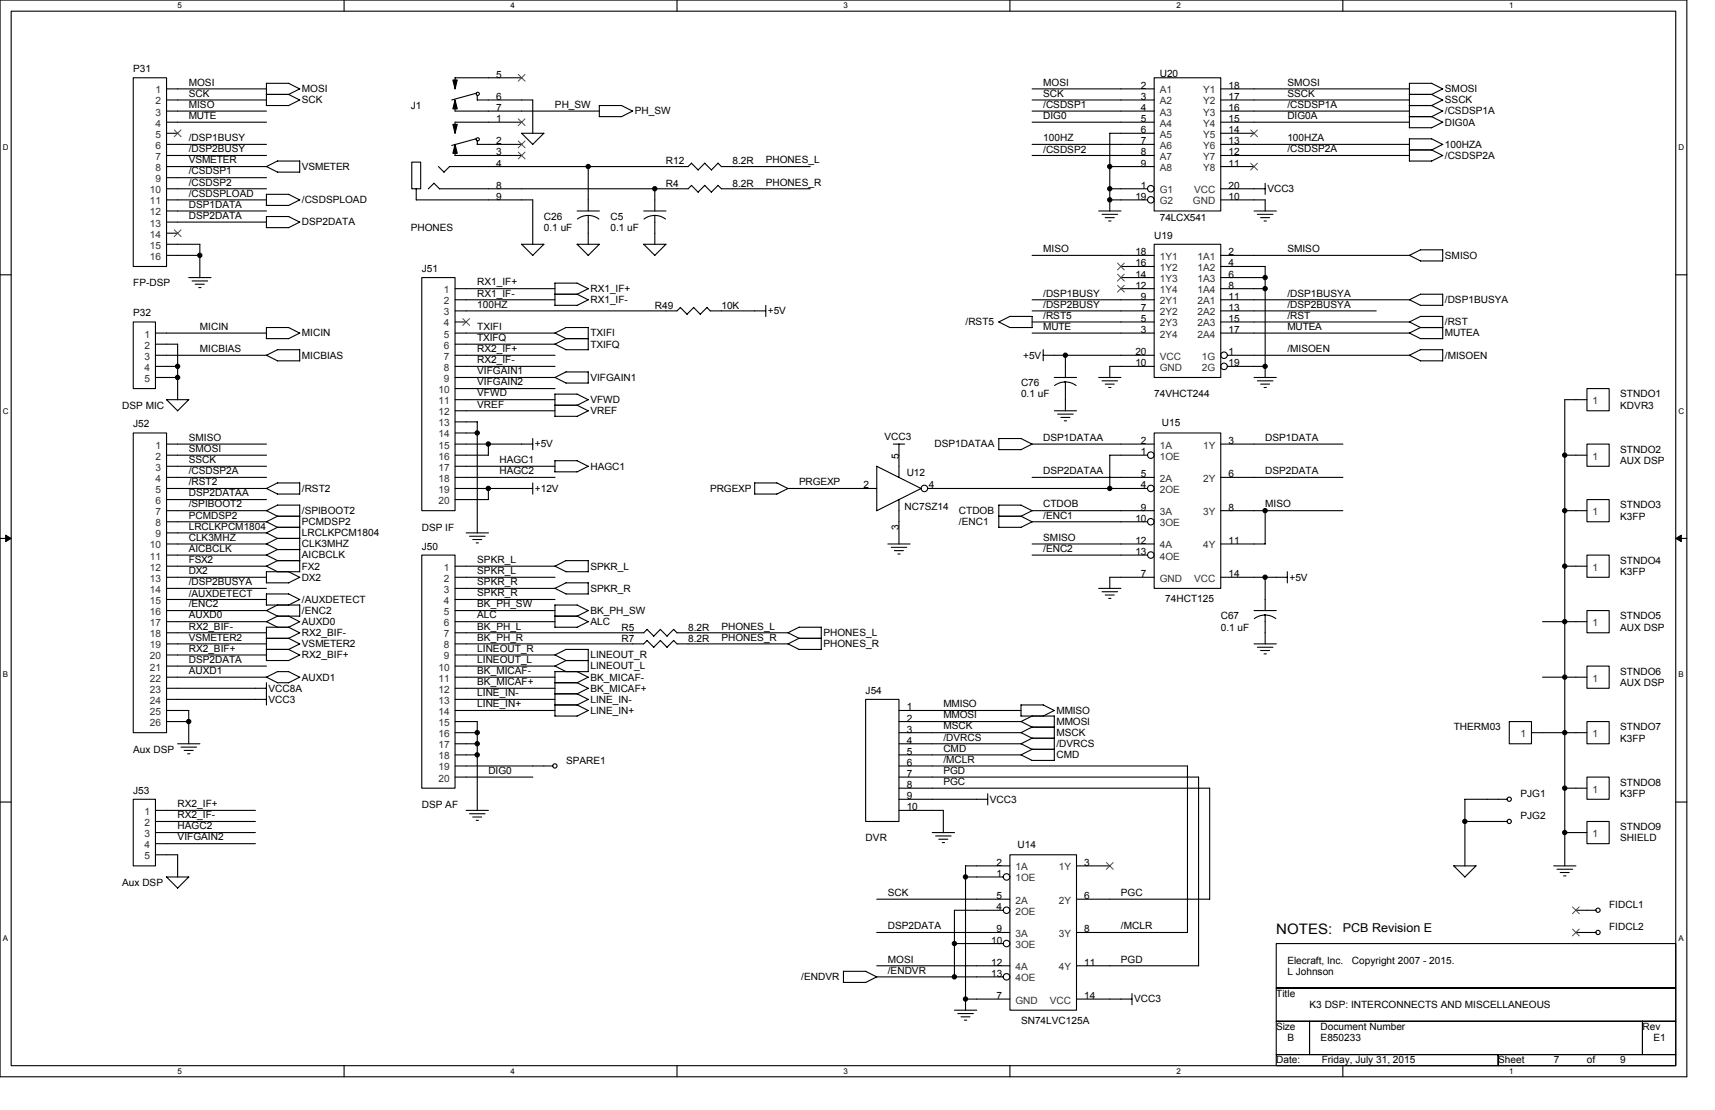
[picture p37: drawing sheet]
<svg xmlns="http://www.w3.org/2000/svg" width="432mm" height="279mm" viewBox="0 0 432 279" stroke-linecap="round" stroke-linejoin="round" font-family="sans-serif">
<defs><g id="words">
<text font-size="3.6" x="321.3" y="235.2">NOTES:</text>
<text font-size="3.1" x="338.1" y="234.7">PCB Revision E</text>
<g font-size="2.5">
<text x="33.5" y="18.2">P31</text>
<text x="47.5" y="21.5">MOSI</text>
<text x="76" y="23.2">MOSI</text>
<text x="124.9" y="19.6">5</text>
<text x="262.7" y="21.5">MOSI</text>
<text x="287.3" y="22.4">2</text>
<text x="292" y="19.3">U20</text>
<text x="309.3" y="22.4">18</text>
<text x="324.1" y="21.5">SMOSI</text>
<text x="363.8" y="23.2">SMOSI</text>
<text x="47.5" y="24.3">SCK</text>
<text x="47.5" y="27.1">MISO</text>
<text x="47.5" y="29.9">MUTE</text>
<text x="76" y="26">SCK</text>
<text x="103.4" y="27.4">J1</text>
<text x="124.9" y="27.9">7</text>
<text x="124.9" y="25.1">6</text>
<text x="139.7" y="27.1">PH_SW</text>
<text x="159.8" y="28.8">PH_SW</text>
<text x="262.7" y="29.9">DIG0</text>
<text x="262.7" y="24.3">SCK</text>
<text x="262.7" y="27.1">/CSDSP1</text>
<text x="287.3" y="25.1">3</text>
<text x="287.3" y="27.9">4</text>
<text x="309.3" y="25.1">17</text>
<text x="309.3" y="27.9">16</text>
<text x="324.1" y="27.1">/CSDSP1A</text>
<text x="324.1" y="24.3">SSCK</text>
<text x="324.1" y="29.9">DIG0A</text>
<text x="363.8" y="26">SSCK</text>
<text x="363.8" y="28.8">/CSDSP1A</text>
<text x="47.5" y="35.5">/DSP1BUSY</text>
<text x="124.9" y="30.7">1</text>
<text x="262.7" y="35.5">100HZ</text>
<text x="287.3" y="30.7">5</text>
<text x="287.3" y="33.5">6</text>
<text x="309.3" y="30.7">15</text>
<text x="309.3" y="33.5">14</text>
<text x="324.1" y="35.5">100HZA</text>
<text x="363.8" y="31.6">DIG0A</text>
<text x="47.5" y="38.3">/DSP2BUSY</text>
<text x="47.5" y="41.1">VSMETER</text>
<text x="124.9" y="39.1">3</text>
<text x="124.9" y="41.9">4</text>
<text x="124.9" y="36.3">2</text>
<text x="167.7" y="41.4">R12</text>
<text x="184.4" y="41.4">8.2R</text>
<text x="192.8" y="41.1">PHONES_L</text>
<text x="262.7" y="38.6">/CSDSP2</text>
<text x="287.3" y="36.3">7</text>
<text x="287.3" y="39.1">8</text>
<text x="287.3" y="41.9">9</text>
<text x="309.3" y="36.3">13</text>
<text x="309.3" y="39.1">12</text>
<text x="309.3" y="41.9">11</text>
<text x="324.1" y="38.3">/CSDSP2A</text>
<text x="363.8" y="37.2">100HZA</text>
<text x="363.8" y="40">/CSDSP2A</text>
<text x="47.5" y="46.7">/CSDSP2</text>
<text x="47.5" y="43.9">/CSDSP1</text>
<text x="76" y="42.8">VSMETER</text>
<text x="124.9" y="47.5">8</text>
<text x="167.7" y="47">R4</text>
<text x="184.4" y="47">8.2R</text>
<text x="192.8" y="46.7">PHONES_R</text>
<text x="287.3" y="47.5">1</text>
<text x="309.3" y="47.5">20</text>
<text x="47.5" y="52.3">DSP1DATA</text>
<text x="47.5" y="49.5">/CSDSPLOAD</text>
<text x="76" y="51.2">/CSDSPLOAD</text>
<text x="124.9" y="50.3">9</text>
<text x="285.9" y="50.3">19</text>
<text x="309.3" y="50.3">10</text>
<text x="319.1" y="48.4">VCC3</text>
<text x="47.5" y="55.1">DSP2DATA</text>
<text x="76" y="56.7">DSP2DATA</text>
<text x="103.4" y="58.1">PHONES</text>
<text x="136.9" y="55.4">C26</text>
<text x="136.9" y="58.1">0.1 uF</text>
<text x="153.7" y="55.4">C5</text>
<text x="153.7" y="58.1">0.1 uF</text>
<text x="292" y="55.6">74LCX541</text>
<text x="262.7" y="63.5">MISO</text>
<text x="285.9" y="64.3">18</text>
<text x="290.6" y="60.1">U19</text>
<text x="309.3" y="64.3">2</text>
<text x="324.1" y="63.5">SMISO</text>
<text x="363.8" y="65.1">SMISO</text>
<text x="106.2" y="68.5">J51</text>
<text x="120.2" y="71.8">RX1_IF+</text>
<text x="285.9" y="67.1">16</text>
<text x="285.9" y="69.8">14</text>
<text x="309.3" y="67.1">4</text>
<text x="309.3" y="69.8">6</text>
<text x="33.5" y="72.1">FP-DSP</text>
<text x="120.2" y="77.4">100HZ</text>
<text x="120.2" y="74.6">RX1_IF-</text>
<text x="148.7" y="73.5">RX1_IF+</text>
<text x="148.7" y="76.3">RX1_IF-</text>
<text x="164.9" y="77.7">R49</text>
<text x="181.6" y="77.7">10K</text>
<text x="262.7" y="77.4">/DSP2BUSY</text>
<text x="262.7" y="74.6">/DSP1BUSY</text>
<text x="285.9" y="72.6">12</text>
<text x="287.3" y="75.4">9</text>
<text x="309.3" y="72.6">8</text>
<text x="309.3" y="75.4">11</text>
<text x="324.1" y="77.4">/DSP2BUSYA</text>
<text x="324.1" y="74.6">/DSP1BUSYA</text>
<text x="363.8" y="76.3">/DSP1BUSYA</text>
<text x="33.5" y="79.7">P32</text>
<text x="50.3" y="83">MICIN</text>
<text x="120.2" y="83">TXIFI</text>
<text x="193.4" y="79.1">+5V</text>
<text x="243.1" y="81.9">/RST5</text>
<text x="262.7" y="80.2">/RST5</text>
<text x="262.7" y="83">MUTE</text>
<text x="287.3" y="78.2">7</text>
<text x="287.3" y="81">5</text>
<text x="287.3" y="83.8">3</text>
<text x="309.3" y="78.2">13</text>
<text x="309.3" y="81">15</text>
<text x="309.3" y="83.8">17</text>
<text x="324.1" y="83">MUTEA</text>
<text x="324.1" y="80.2">/RST</text>
<text x="363.8" y="81.9">/RST</text>
<text x="50.3" y="88.6">MICBIAS</text>
<text x="76" y="84.7">MICIN</text>
<text x="120.2" y="85.8">TXIFQ</text>
<text x="120.2" y="88.6">RX2_IF+</text>
<text x="148.7" y="84.7">TXIFI</text>
<text x="148.7" y="87.5">TXIFQ</text>
<text x="285.9" y="89.4">20</text>
<text x="309.3" y="89.4">1</text>
<text x="324.1" y="88.6">/MISOEN</text>
<text x="363.8" y="84.7">MUTEA</text>
<text x="76" y="90.3">MICBIAS</text>
<text x="120.2" y="91.4">RX2_IF-</text>
<text x="120.2" y="94.2">VIFGAIN1</text>
<text x="148.7" y="95.9">VIFGAIN1</text>
<text x="257.6" y="90.3">+5V</text>
<text x="285.9" y="92.2">10</text>
<text x="309.3" y="92.2">19</text>
<text x="363.8" y="90.3">/MISOEN</text>
<text x="120.2" y="97">VIFGAIN2</text>
<text x="120.2" y="99.8">VFWD</text>
<text x="148.7" y="101.5">VFWD</text>
<text x="257.1" y="97.3">C76</text>
<text x="257.1" y="100.1">0.1 uF</text>
<text x="290.6" y="100.1">74VHCT244</text>
<text x="407.9" y="100.1">STNDO1</text>
<text x="30.8" y="102.8">DSP MIC</text>
<text x="33.5" y="107.6">J52</text>
<text x="120.2" y="102.6">VREF</text>
<text x="148.7" y="104.2">VREF</text>
<text x="292.5" y="107.3">U15</text>
<text x="407.9" y="102.8">KDVR3</text>
<text x="47.5" y="113.7">SMOSI</text>
<text x="47.5" y="111">SMISO</text>
<text x="134.7" y="112.6">+5V</text>
<text x="222.7" y="110.7">VCC3</text>
<text x="235.3" y="112.6">DSP1DATAA</text>
<text x="262.7" y="111">DSP1DATAA</text>
<text x="287.3" y="111.8">2</text>
<text x="309.3" y="111.8">3</text>
<text x="318.5" y="111">DSP1DATA</text>
<text x="47.5" y="119.3">/CSDSP2A</text>
<text x="47.5" y="116.5">SSCK</text>
<text x="125.8" y="116.5">HAGC1</text>
<text x="125.8" y="119.3">HAGC2</text>
<text x="148.7" y="118.2">HAGC1</text>
<text x="226.3" y="115.4" transform="rotate(-90 226.3 115.4)">5</text>
<text x="228.3" y="119.9">U12</text>
<text x="262.7" y="119.3">DSP2DATAA</text>
<text x="287.3" y="114.6">1</text>
<text x="318.5" y="119.3">DSP2DATA</text>
<text x="407.9" y="114">STNDO2</text>
<text x="407.9" y="116.8">AUX DSP</text>
<text x="47.5" y="124.9">DSP2DATAA</text>
<text x="47.5" y="122.1">/RST2</text>
<text x="76" y="123.8">/RST2</text>
<text x="134.7" y="123.8">+12V</text>
<text x="178.8" y="123.8">PRGEXP</text>
<text x="201.2" y="122.1">PRGEXP</text>
<text x="217.4" y="122.9">2</text>
<text x="233.9" y="122.9">4</text>
<text x="287.3" y="120.1">5</text>
<text x="287.3" y="122.9">4</text>
<text x="309.3" y="120.1">6</text>
<text x="47.5" y="130.5">PCMDSP2</text>
<text x="47.5" y="127.7">/SPIBOOT2</text>
<text x="76" y="129.4">/SPIBOOT2</text>
<text x="227.7" y="128.3">NC7SZ14</text>
<text x="241.4" y="129.4">CTDOB</text>
<text x="262.7" y="127.7">CTDOB</text>
<text x="262.7" y="130.5">/ENC1</text>
<text x="285.9" y="131.3">10</text>
<text x="287.3" y="128.5">9</text>
<text x="309.3" y="128.5">8</text>
<text x="318.5" y="127.7">MISO</text>
<text x="407.9" y="128">STNDO3</text>
<text x="407.9" y="130.8">K3FP</text>
<text x="47.5" y="136.1">CLK3MHZ</text>
<text x="47.5" y="133.3">LRCLKPCM1804</text>
<text x="76" y="132.2">PCMDSP2</text>
<text x="76" y="135">LRCLKPCM1804</text>
<text x="76" y="137.8">CLK3MHZ</text>
<text x="106.2" y="133.6">DSP IF</text>
<text x="226.3" y="133.4" transform="rotate(-90 226.3 133.4)">3</text>
<text x="241.4" y="132.2">/ENC1</text>
<text x="262.7" y="136.1">SMISO</text>
<text x="285.9" y="136.9">12</text>
<text x="309.3" y="136.9">11</text>
<text x="47.5" y="141.7">FSX2</text>
<text x="47.5" y="138.9">AICBCLK</text>
<text x="76" y="140.6">AICBCLK</text>
<text x="76" y="143.4">FX2</text>
<text x="106.2" y="138.3">J50</text>
<text x="120.2" y="141.7">SPKR_L</text>
<text x="148.7" y="143.4">SPKR_L</text>
<text x="262.7" y="138.9">/ENC2</text>
<text x="285.9" y="139.7">13</text>
<text x="407.9" y="142">STNDO4</text>
<text x="47.5" y="144.5">DX2</text>
<text x="47.5" y="147.3">/DSP2BUSYA</text>
<text x="76" y="146.2">DX2</text>
<text x="120.2" y="144.5">SPKR_L</text>
<text x="120.2" y="147.3">SPKR_R</text>
<text x="148.7" y="148.9">SPKR_R</text>
<text x="287.3" y="145.3">7</text>
<text x="309.3" y="145.3">14</text>
<text x="324.7" y="146.2">+5V</text>
<text x="407.9" y="144.8">K3FP</text>
<text x="47.5" y="150.3">/AUXDETECT</text>
<text x="47.5" y="152.9">/ENC2</text>
<text x="47.5" y="155.7">AUXD0</text>
<text x="76" y="154.5">/ENC2</text>
<text x="76" y="151.7">/AUXDETECT</text>
<text x="120.2" y="150.1">SPKR_R</text>
<text x="120.2" y="152.9">BK_PH_SW</text>
<text x="120.2" y="155.7">ALC</text>
<text x="148.7" y="154.5">BK_PH_SW</text>
<text x="293.4" y="151.5">74HCT125</text>
<text x="307.4" y="155.9">C67</text>
<text x="407.9" y="155.9">STNDO5</text>
<text x="47.5" y="158.5">RX2_BIF-</text>
<text x="47.5" y="161.2">VSMETER2</text>
<text x="76" y="160.1">RX2_BIF-</text>
<text x="76" y="157.3">AUXD0</text>
<text x="120.2" y="161.2">BK_PH_R</text>
<text x="120.2" y="158.5">BK_PH_L</text>
<text x="148.7" y="157.3">ALC</text>
<text x="156.5" y="161.5">R7</text>
<text x="156.5" y="158.7">R5</text>
<text x="173.2" y="161.5">8.2R</text>
<text x="173.2" y="158.7">8.2R</text>
<text x="181.6" y="161.2">PHONES_R</text>
<text x="181.6" y="158.5">PHONES_L</text>
<text x="207.3" y="160.1">PHONES_L</text>
<text x="307.4" y="158.7">0.1 uF</text>
<text x="407.9" y="158.7">AUX DSP</text>
<text x="47.5" y="164">RX2_BIF+</text>
<text x="47.5" y="166.8">DSP2DATA</text>
<text x="76" y="162.9">VSMETER2</text>
<text x="76" y="165.7">RX2_BIF+</text>
<text x="120.2" y="166.8">LINEOUT_L</text>
<text x="120.2" y="164">LINEOUT_R</text>
<text x="148.7" y="165.7">LINEOUT_R</text>
<text x="207.3" y="162.9">PHONES_R</text>
<text x="47.5" y="169.6">AUXD1</text>
<text x="76" y="171.3">AUXD1</text>
<text x="120.2" y="172.4">BK_MICAF+</text>
<text x="120.2" y="169.6">BK_MICAF-</text>
<text x="148.7" y="171.3">BK_MICAF-</text>
<text x="148.7" y="168.5">LINEOUT_L</text>
<text x="407.9" y="169.9">STNDO6</text>
<text x="407.9" y="172.7">AUX DSP</text>
<text x="67.6" y="174.1">VCC8A</text>
<text x="67.6" y="176.9">VCC3</text>
<text x="120.2" y="178">LINE_IN+</text>
<text x="120.2" y="175.2">LINE_IN-</text>
<text x="148.7" y="176.9">LINE_IN-</text>
<text x="148.7" y="179.7">LINE_IN+</text>
<text x="148.7" y="174.1">BK_MICAF+</text>
<text x="218" y="174.6">J54</text>
<text x="228.3" y="178.8">1</text>
<text x="237.5" y="178">MMISO</text>
<text x="266" y="179.7">MMISO</text>
<text x="228.3" y="181.6">2</text>
<text x="228.3" y="184.4">3</text>
<text x="237.5" y="183.6">MSCK</text>
<text x="237.5" y="180.8">MMOSI</text>
<text x="266" y="182.5">MMOSI</text>
<text x="266" y="185.3">MSCK</text>
<text x="366" y="183.9">THERM03</text>
<text x="407.9" y="183.9">STNDO7</text>
<text x="33.5" y="189.5">Aux DSP</text>
<text x="228.3" y="187.2">4</text>
<text x="228.3" y="190">5</text>
<text x="237.5" y="186.4">/DVRCS</text>
<text x="237.5" y="189.2">CMD</text>
<text x="237.5" y="192">/MCLR</text>
<text x="266" y="188.1">/DVRCS</text>
<text x="266" y="190.9">CMD</text>
<text x="407.9" y="186.7">K3FP</text>
<text x="123" y="194.8">DIG0</text>
<text x="142.5" y="192.3">SPARE1</text>
<text x="228.3" y="192.8">6</text>
<text x="228.3" y="195.6">7</text>
<text x="237.5" y="194.8">PGD</text>
<text x="237.5" y="197.6">PGC</text>
<text x="407.9" y="197.8">STNDO8</text>
<text x="33.5" y="199.8">J53</text>
<text x="44.7" y="203.2">RX2_IF+</text>
<text x="106.2" y="203.4">DSP AF</text>
<text x="228.3" y="198.4">8</text>
<text x="228.3" y="201.2">9</text>
<text x="228.3" y="204">10</text>
<text x="249.2" y="202">VCC3</text>
<text x="382.8" y="200.6">PJG1</text>
<text x="407.9" y="200.6">K3FP</text>
<text x="44.7" y="208.7">HAGC2</text>
<text x="44.7" y="206">RX2_IF-</text>
<text x="382.8" y="206.2">PJG2</text>
<text x="407.9" y="209">STNDO9</text>
<text x="44.7" y="211.5">VIFGAIN2</text>
<text x="218" y="211.8">DVR</text>
<text x="256.2" y="213.5">U14</text>
<text x="407.9" y="211.8">SHIELD</text>
<text x="250.9" y="220.7">1</text>
<text x="250.9" y="217.9">2</text>
<text x="273" y="217.9">3</text>
<text x="30.8" y="223">Aux DSP</text>
<text x="223.5" y="225.5">SCK</text>
<text x="250.9" y="226.3">5</text>
<text x="273" y="226.3">6</text>
<text x="282.2" y="225.5">PGC</text>
<text x="223.5" y="233.9">DSP2DATA</text>
<text x="250.9" y="229.1">4</text>
<text x="282.2" y="233.9">/MCLR</text>
<text x="405.2" y="228.6">FIDCL1</text>
<text x="249.5" y="237.5">10</text>
<text x="250.9" y="234.7">9</text>
<text x="273" y="234.7">8</text>
<text x="405.2" y="234.2">FIDCL2</text>
<text x="223.5" y="245.1">/ENDVR</text>
<text x="223.5" y="242.3">MOSI</text>
<text x="249.5" y="243.1">12</text>
<text x="249.5" y="245.9">13</text>
<text x="273" y="243.1">11</text>
<text x="282.2" y="242.3">PGD</text>
<text x="324.1" y="242.5">Elecraft, Inc.</text>
<text x="324.1" y="245.3">L Johnson</text>
<text x="340.4" y="242.5">Copyright 2007 - 2015.</text>
<text x="201.7" y="246.7">/ENDVR</text>
<text x="250.9" y="251.5">7</text>
<text x="273" y="251.5">14</text>
<text x="321.3" y="250.9">Title</text>
<text x="257.1" y="257.6">SN74LVC125A</text>
<text x="285.6" y="252.3">VCC3</text>
<text x="329.7" y="253.7">K3 DSP: INTERCONNECTS AND MISCELLANEOUS</text>
<text x="321.3" y="259.3">Size</text>
<text x="324.1" y="262.1">B</text>
<text x="332.5" y="259.3">Document Number</text>
<text x="332.5" y="262.1">E850233</text>
<text x="413.5" y="259.3">Rev</text>
<text x="416.3" y="262.1">E1</text>
<text x="321.3" y="267.7">Date:</text>
<text x="332.8" y="267.7">Friday, July 31, 2015</text>
<text x="377.2" y="267.7">Sheet</text>
<text x="391.2" y="267.7">7</text>
<text x="399.6" y="267.7">of</text>
<text x="407.9" y="267.7">9</text>
</g>
<g font-size="2.5" fill="#333">
<text x="39.1" y="23.5">1</text>
<text x="292" y="23.5">A1</text>
<text x="302.9" y="23.5">Y1</text>
<text x="39.1" y="26.3">2</text>
<text x="39.1" y="29.1">3</text>
<text x="292" y="26.3">A2</text>
<text x="292" y="29.1">A3</text>
<text x="302.9" y="26.3">Y2</text>
<text x="302.9" y="29.1">Y3</text>
<text x="39.1" y="31.9">4</text>
<text x="39.1" y="34.7">5</text>
<text x="292" y="31.9">A4</text>
<text x="292" y="34.7">A5</text>
<text x="302.9" y="31.9">Y4</text>
<text x="302.9" y="34.7">Y5</text>
<text x="39.1" y="37.5">6</text>
<text x="39.1" y="40.3">7</text>
<text x="292" y="37.5">A6</text>
<text x="292" y="40.3">A7</text>
<text x="302.9" y="37.5">Y6</text>
<text x="302.9" y="40.3">Y7</text>
<text x="39.1" y="43.1">8</text>
<text x="39.1" y="45.8">9</text>
<text x="292" y="43.1">A8</text>
<text x="302.9" y="43.1">Y8</text>
<text x="37.7" y="48.6">10</text>
<text x="37.7" y="51.4">11</text>
<text x="292" y="48.6">G1</text>
<text x="292" y="51.4">G2</text>
<text x="300.4" y="51.4">GND</text>
<text x="300.7" y="48.6">VCC</text>
<text x="37.7" y="54.2">12</text>
<text x="37.7" y="57">13</text>
<text x="37.7" y="59.8">14</text>
<text x="37.7" y="62.6">15</text>
<text x="37.7" y="65.4">16</text>
<text x="292" y="65.4">1Y1</text>
<text x="301.5" y="65.4">1A1</text>
<text x="292" y="68.2">1Y2</text>
<text x="292" y="71">1Y3</text>
<text x="301.5" y="68.2">1A2</text>
<text x="301.5" y="71">1A3</text>
<text x="111.8" y="73.8">1</text>
<text x="111.8" y="76.6">2</text>
<text x="292" y="73.8">1Y4</text>
<text x="292" y="76.6">2Y1</text>
<text x="301.5" y="73.8">1A4</text>
<text x="301.5" y="76.6">2A1</text>
<text x="111.8" y="79.4">3</text>
<text x="111.8" y="82.2">4</text>
<text x="292" y="79.4">2Y2</text>
<text x="292" y="82.2">2Y3</text>
<text x="301.5" y="79.4">2A2</text>
<text x="301.5" y="82.2">2A3</text>
<text x="36.3" y="85">1</text>
<text x="36.3" y="87.8">2</text>
<text x="111.8" y="85">5</text>
<text x="111.8" y="87.8">6</text>
<text x="292" y="85">2Y4</text>
<text x="301.5" y="85">2A4</text>
<text x="36.3" y="90.6">3</text>
<text x="36.3" y="93.3">4</text>
<text x="111.8" y="90.6">7</text>
<text x="111.8" y="93.3">8</text>
<text x="292" y="90.5">VCC</text>
<text x="292" y="93.3">GND</text>
<text x="302.6" y="90.6">1G</text>
<text x="302.6" y="93.3">2G</text>
<text x="36.3" y="96.1">5</text>
<text x="110.4" y="98.9">10</text>
<text x="110.4" y="101.7">11</text>
<text x="111.8" y="96.1">9</text>
<text x="401" y="101.7">1</text>
<text x="110.4" y="104.5">12</text>
<text x="110.4" y="107.3">13</text>
<text x="39.1" y="112.9">1</text>
<text x="110.4" y="110.1">14</text>
<text x="110.4" y="112.9">15</text>
<text x="292" y="112.9">1A</text>
<text x="302.9" y="112.9">1Y</text>
<text x="39.1" y="115.7">2</text>
<text x="39.1" y="118.5">3</text>
<text x="110.4" y="115.7">16</text>
<text x="110.4" y="118.5">17</text>
<text x="292" y="115.7">1OE</text>
<text x="401" y="115.7">1</text>
<text x="39.1" y="121.3">4</text>
<text x="39.1" y="124.1">5</text>
<text x="110.4" y="121.3">18</text>
<text x="110.4" y="124.1">19</text>
<text x="292" y="121.3">2A</text>
<text x="292" y="124.1">2OE</text>
<text x="302.9" y="121.3">2Y</text>
<text x="39.1" y="126.9">6</text>
<text x="39.1" y="129.7">7</text>
<text x="110.4" y="126.9">20</text>
<text x="292" y="129.7">3A</text>
<text x="302.9" y="129.7">3Y</text>
<text x="401" y="129.7">1</text>
<text x="39.1" y="132.5">8</text>
<text x="39.1" y="135.3">9</text>
<text x="292" y="132.5">3OE</text>
<text x="37.7" y="138">10</text>
<text x="37.7" y="140.8">11</text>
<text x="37.7" y="143.6">12</text>
<text x="111.8" y="143.6">1</text>
<text x="292" y="138">4A</text>
<text x="292" y="140.8">4OE</text>
<text x="302.9" y="138">4Y</text>
<text x="401" y="143.6">1</text>
<text x="37.7" y="146.4">13</text>
<text x="37.7" y="149.2">14</text>
<text x="111.8" y="146.4">2</text>
<text x="111.8" y="149.2">3</text>
<text x="292" y="146.4">GND</text>
<text x="300.7" y="146.4">VCC</text>
<text x="37.7" y="152">15</text>
<text x="37.7" y="154.8">16</text>
<text x="111.8" y="152">4</text>
<text x="111.8" y="154.8">5</text>
<text x="37.7" y="157.6">17</text>
<text x="37.7" y="160.4">18</text>
<text x="111.8" y="157.6">6</text>
<text x="111.8" y="160.4">7</text>
<text x="401" y="157.6">1</text>
<text x="37.7" y="163.2">19</text>
<text x="37.7" y="166">20</text>
<text x="111.8" y="163.2">8</text>
<text x="111.8" y="166">9</text>
<text x="37.7" y="168.8">21</text>
<text x="37.7" y="171.6">22</text>
<text x="110.4" y="168.8">10</text>
<text x="110.4" y="171.6">11</text>
<text x="401" y="171.6">1</text>
<text x="37.7" y="174.4">23</text>
<text x="37.7" y="177.2">24</text>
<text x="37.7" y="180">25</text>
<text x="110.4" y="174.4">12</text>
<text x="110.4" y="177.2">13</text>
<text x="110.4" y="180">14</text>
<text x="37.7" y="182.8">26</text>
<text x="110.4" y="182.8">15</text>
<text x="110.4" y="185.5">16</text>
<text x="382.8" y="185.5">1</text>
<text x="401" y="185.5">1</text>
<text x="110.4" y="188.3">17</text>
<text x="110.4" y="191.1">18</text>
<text x="110.4" y="193.9">19</text>
<text x="110.4" y="196.7">20</text>
<text x="401" y="199.5">1</text>
<text x="36.3" y="205.1">1</text>
<text x="36.3" y="207.9">2</text>
<text x="36.3" y="210.7">3</text>
<text x="36.3" y="213.5">4</text>
<text x="401" y="210.7">1</text>
<text x="36.3" y="216.3">5</text>
<text x="255.7" y="221.9">1OE</text>
<text x="255.7" y="219.1">1A</text>
<text x="266.6" y="219.1">1Y</text>
<text x="255.7" y="227.5">2A</text>
<text x="266.6" y="227.5">2Y</text>
<text x="255.7" y="230.3">2OE</text>
<text x="255.7" y="235.8">3A</text>
<text x="255.7" y="238.6">3OE</text>
<text x="266.6" y="235.8">3Y</text>
<text x="255.7" y="244.2">4A</text>
<text x="266.6" y="244.2">4Y</text>
<text x="255.7" y="247">4OE</text>
<text x="255.7" y="252.6">GND</text>
<text x="264.3" y="252.6">VCC</text>
</g>
<g font-size="2">
<text x="44.7" y="2.1">5</text>
<text x="128.5" y="2.1">4</text>
<text x="212.4" y="2.1">3</text>
<text x="296.2" y="2.1">2</text>
<text x="380" y="2.1">1</text>
<text x=".7" y="37.8">D</text>
<text x="422.6" y="37.8">D</text>
<text x=".7" y="104.1">C</text>
<text x="422.6" y="104.1">C</text>
<text x=".7" y="170.5">B</text>
<text x="422.6" y="170.5">B</text>
<text x=".7" y="236.9">A</text>
<text x="422.6" y="236.9">A</text>
<text x="44.7" y="270.3">5</text>
<text x="128.5" y="270.3">4</text>
<text x="212.4" y="270.3">3</text>
<text x="296.2" y="270.3">2</text>
<text x="380" y="270.3">1</text>
</g>
</g></defs>
<path d="M0 0h424.7v271h-424.7zM2.8 2.8h419.1v265.4h-419.1z" fill="none" stroke="#000" stroke-width=".28"/>
<g fill="#fff">
<path d="M44.7 .3h1.1v2.2h-1.1z"/>
<path d="M44.7 268.5h1.1v2.3h-1.1z"/>
</g>
<path d="M86.6 0v2.8M86.6 268.2v2.8" fill="none" stroke="#000" stroke-width=".28"/>
<g fill="#fff">
<path d="M128.5 .3h1.2v2.2h-1.2z"/>
<path d="M128.5 268.5h1.2v2.3h-1.2z"/>
</g>
<path d="M170.5 0v2.8M170.5 268.2v2.8" fill="none" stroke="#000" stroke-width=".28"/>
<g fill="#fff">
<path d="M212.4 .3h1.1v2.2h-1.1z"/>
<path d="M212.4 268.5h1.1v2.3h-1.1z"/>
</g>
<path d="M254.3 0v2.8M254.3 268.2v2.8" fill="none" stroke="#000" stroke-width=".28"/>
<g fill="#fff">
<path d="M296.2 .3h1.1v2.2h-1.1z"/>
<path d="M296.2 268.5h1.1v2.3h-1.1z"/>
</g>
<path d="M338.1 0v2.8M338.1 268.2v2.8" fill="none" stroke="#000" stroke-width=".28"/>
<g fill="#fff">
<path d="M380 .3h1.1v2.2h-1.1z"/>
<path d="M380 268.5h1.1v2.3h-1.1z"/>
<path d="M.7 36h1.5v2.2h-1.5z"/>
<path d="M422.6 36h1.5v2.2h-1.5z"/>
<path d="M.7 102.3h1.5v2.3h-1.5z"/>
<path d="M422.6 102.3h1.5v2.3h-1.5z"/>
</g>
<path d="M0 69.2h2.8M421.9 69.2h2.8" fill="none" stroke="#000" stroke-width=".28"/>
<g fill="#fff">
<path d="M.7 168.7h1.4v2.2h-1.4z"/>
<path d="M422.6 168.7h1.3v2.2h-1.3z"/>
</g>
<path d="M0 135.5h2.8M421.9 135.5h2.8" fill="none" stroke="#000" stroke-width=".28"/>
<path d="M1.4 134.7l1.4 .8-1.4 .8zM421.9 135.5l1.4-.8v1.6z" fill="#000" stroke="#000" stroke-width=".25"/>
<g fill="#fff">
<path d="M.7 235.1h1.4v2.2h-1.4z"/>
<path d="M422.6 235.1h1.4v2.2h-1.4z"/>
</g>
<g fill="none" stroke="#000" stroke-width=".28">
<path d="M33.5 19.6h8.4v47.5h-8.4zM131.3 19.6h-16.7v2.8M290.6 19.6h16.8v33.5h-16.8zM41.9 33.5h2.8M41.9 22.4h25.2M41.9 25.2h25.2M41.9 28h25.2M41.9 30.8h25.2M41.9 36.3h25.2M41.9 39.1h25.2M67.1 23.8h5.6M72.7 21l2.8 1.4"/>
<path d="M72.7 21h-5.6v5.6M75.5 22.4l-2.8 1.4 2.8 1.4-2.8 1.4h-5.6M114.6 28h36.3M114.6 30.8h16.7M114.6 36.3v2.8h16.7M114.6 25.2v2.8M114.6 30.7v2.8M119.9 34.9l-6.2 1.7M119.9 23.5l-6.2 1.7M120.2 24l-.1 1.2h14v8.4M120.2 35.5l-.1 .8h11.2M131.3 33.5l2.8 2.8"/>
<path d="M131.3 33.5h5.6M136.9 33.5l-2.8 2.9M159.3 28l-2.8 1.4M159.3 28l-2.8-1.4h-5.6v2.8h5.6M259.9 22.4h30.7M259.9 25.2h30.7M259.9 28h30.7M259.9 30.8h30.7M259.9 36.3h30.7M259.9 39.1h30.7M290.6 33.5h-11.2v19.6M307.4 33.5h8.3"/>
<path d="M307.4 22.4h47.5M307.4 25.2h47.5M307.4 28h47.5M307.4 30.8h47.5M307.4 36.3h47.5M307.4 39.1h47.5M354.8 23.8h5.7M354.8 26.6h5.7M354.8 29.4h5.7M354.8 37.7h5.7M360.4 21l2.9 1.4M360.4 29.4l2.9 1.4-2.9 1.4h-5.6"/>
<path d="M360.4 34.9l2.9 1.5M360.5 21h-5.6v11.2M360.5 34.9h-5.6v5.6M363.2 22.4l-2.8 1.4 2.9 1.4-2.9 1.4 2.9 1.4M363.2 28l-2.8 1.4M363.2 36.3l-2.8 1.5 2.9 1.4-2.9 1.4-5.6-.1M41.9 53.1h25.2M41.9 47.5h25.2M41.9 41.9h25.2l2.8-1.4h5.6v2.8M41.9 50.3h25.2M41.9 44.7h25.2M41.9 55.9h25.2"/>
<path d="M41.9 58.7h2.8M67.1 57.3h5.6M67.1 41.9l2.7 1.4h5.7M72.7 54.5l2.8 1.4-2.9 1.4M72.7 48.9l2.8 1.4M72.7 48.9h-5.6v2.8M72.7 54.5h-5.6v2.8M75.5 50.3l-2.9 1.4h-5.5M103.7 40.8h2.2v6.7h-2.2zM104.8 47.5v2.8h29.3v11.2M107.8 47.5l1.5-1.4 1.4 1.4h62.5l.9-.8 1.7 1.7M110.4 41.9l1.4 1.4"/>
<path d="M145.3 53.1h5.6M145.4 55.1l1.3-.6 1.4-.3 1.4 .3 1.3 .6M148.1 41.9v11.2M148.1 54.2v7.3M162.1 53.1h5.6M162.1 55.1l1.3-.6 1.4-.3 1.5 .3 1.3 .6M164.9 47.5v5.6M164.9 54.2v7.3M174.1 41.1l1.7 1.7M174.1 41.1l-.9 .8h-60l-1.4 1.4M175.8 48.4l1.7-1.7 1.6 1.7M177.5 41.1l-1.7 1.7"/>
<path d="M180.8 41.1l.9 .9 22.3-.1M180.8 41.1l-1.7 1.7-1.7-1.7M204 47.5h-22.4l-.8-.8-1.7 1.7M276.6 53.1h5.6M277.5 54h3.9M278.3 54.8h2.2M279.1 55.6h.6M279.4 47.5h9.5M279.4 41.9h11.2M279.4 50.3h9.5M307.4 47.5h11.1M307.4 50.3h11.1v2.8"/>
<path d="M307.4 41.9h8.3M315.7 53.1h5.7M316.6 54h3.9M317.4 54.8h2.3M318.3 55.6h.5M318.5 46.1v2.8M41.9 61.5h8.4M41.9 64.3h8.4M47.5 69.9h5.6M48.4 70.7h3.9M49.2 71.5h2.2M50 72.4h.6"/>
<path d="M50.3 61.5v8.4M106.2 69.9h8.4v58.6h-8.4zM114.6 72.7h25.1M114.6 75.5h25.1M131.3 61.5l2.8 2.8M131.3 61.5h5.6M136.9 61.5l-2.8 2.8M139.7 74.1h5.6l2.8 1.4-2.8 1.4M139.7 76.9h5.6M145.3 61.5l2.8 2.8M145.3 61.5h5.6M148.1 72.7l-2.8 1.4"/>
<path d="M148.1 72.7l-2.8-1.4h-5.6v5.6M150.9 61.5l-2.8 2.8M164.9 64.3l-2.8-2.8h5.6l-2.9 2.8M171.3 77.4l-.8 .9h-55.9M174.6 77.4l1.7 1.7M174.7 77.4l-1.7 1.7-1.7-1.7M178 77.4l.9 .9M178 77.4l-1.7 1.7M178.8 78.3h14M192.8 76.9v2.8M259.9 78.3h30.7M259.9 64.3h30.7"/>
<path d="M259.9 75.5h30.7M259.9 79.7v2.7h-5.6M259.9 79.7h-5.6l-2.8 1.3M282.2 69.9h8.4M282.2 67.1h8.4M282.2 72.7h8.4M290.6 61.5h16.8v33.5h-16.8zM307.4 69.9h11.2M307.4 78.3h39.1M307.4 67.1h11.1v27.9M307.4 64.3h47.5l2.8-1.4h5.6l-.1 2.8M307.4 72.7h11.2"/>
<path d="M354.8 64.3l2.8 1.4h5.6M357.7 74.1h5.6l-.1 2.8h-5.6l-2.8-1.5M357.7 74l-2.8 1.5h-47.5M33.5 81h5.6v16.8h-5.6zM39.1 95h5.6M39.1 83.8h28M39.1 92.2h5.6M39.1 86.6h5.6v14M67.1 85.2h5.6M67.1 82.4v2.8M67.1 82.4h5.6M69.9 88h5.6v2.8h-5.7l-2.7-1.4"/>
<path d="M69.9 88l-2.8 1.4h-28M72.7 82.4l2.8 1.5-2.9 1.4M114.6 89.4h25.1M114.6 81h2.8M114.6 92.2h25.1M114.6 97.8h25.1M139.7 95l2.8 1.4h5.6v-2.8h-5.6l-2.8 1.4h-25.1M139.7 83.8l2.8 1.4M142.5 85.2h5.6M142.5 82.4h5.6v5.7l-5.6-.1-2.8-1.4M142.5 82.4l-2.8 1.4h-25.1M142.5 85.2l-2.8 1.4h-25.1"/>
<path d="M251.5 81l2.8 1.4M259.9 81h30.7M259.9 83.8h30.7M262.7 89.4h27.9M262.7 88v2.8M265.5 95h5.6M265.5 97l1.3-.6 1.4-.3 1.5 .3 1.2 .6M268.2 89.4v5.6M268.2 96.1v7.3M276.6 95h5.6M277.5 95.9h3.9M278.3 96.7h2.2"/>
<path d="M279.1 97.5h.6M290.6 92.2h-11.2v2.8M307.4 81h47.5l2.8-1.4 5.6 .1-.1 5.6M309 92.2h9.6M315.7 95h5.7M316.6 95.9h3.9M317.4 96.7h2.3M318.3 97.5h.5M354.8 81l2.8 1.4h5.7M354.8 83.8l2.8 1.4h5.6M357.7 88h5.6l-.1 2.8h-5.6l-2.8-1.4M357.7 88l-2.8 1.4h-45.9"/>
<path d="M357.7 82.4l-2.8 1.4h-47.5M399.6 97.8h5.6v5.6h-5.6zM33.5 109h8.4v75.4h-8.4zM41.9 111.8h25.2M41.9 114.6h25.2M41.9 117.4h25.2M44.7 103.4l-2.8-2.8h5.6l-2.8 2.8M114.6 111.8h19.5M114.6 103.4h25.1M114.6 100.6h25.1M114.6 114.6h8.4M114.6 106.2h5.6v28"/>
<path d="M114.6 109h5.6M114.6 117.4h25.1M123 111.8v2.8M134.1 110.4v2.8M139.7 102h5.6l2.8 1.4-2.8 1.4M139.7 104.8h5.6M139.7 118.8h5.6M139.7 118.8v-2.8h5.6l2.8 1.4-2.8 1.4M148.1 100.6l-2.8 1.4M148.1 100.6l-2.8-1.4h-5.6v5.6M220.7 117.4l11.2 5.6M220.7 117.3v11.2"/>
<path d="M224.9 111.8h2.9M226.3 111.8v8.4M251.5 110.4v2.8h5.5l2.9-1.4h30.7M251.5 110.4h5.6l2.8 1.4M265.5 103.4h5.6M266.3 104.2h3.9M267.1 105.1h2.3M268 105.9h.5M288.9 114.6h-9.5v8.4M290.6 109h16.8v39.1h-16.8zM307.4 111.8h30.7M394 114.6h5.6"/>
<path d="M399.6 111.8h5.6v5.6h-5.6zM399.6 100.6h-5.6v117.4M41.9 128.5h25.2l2.8-1.4h5.6v16.8M41.9 120.2h25.2M41.9 125.8h25.2M67.1 122.9l2.7 1.5h5.7v-2.8l-5.6-.1-2.8 1.5h-25.2M67.1 128.5l2.8 1.4M67.1 131.3l2.7 1.4h5.7M67.1 134.1l2.8 1.4M67.1 136.9l2.7 1.4h5.7M67.1 139.7l2.8 1.4M69.8 129.9h5.7"/>
<path d="M69.8 135.5h5.7M69.9 132.7l-2.8 1.4h-25.2M69.9 135.5l-2.8 1.4h-25.2M69.9 129.9l-2.8 1.4h-25.2M69.9 138.3l-2.8 1.4h-25.2M106.2 139.7h8.4v58.7h-8.4zM114.6 123h19.5M114.6 120.2h25.1M114.6 125.8h8.4M117.4 134.1h5.6M118.2 135h3.9M119 135.8h2.3"/>
<path d="M119.9 136.7h.6M123 123v2.8M134.1 121.6v2.8M190 124.4h5.6M198.4 123l-2.8-1.4h-5.6v2.8M220.7 123h-22.3l-2.8 1.4M223.5 136.9h5.7M224.4 137.8h3.9M225.2 138.6h2.3M226.1 139.4h.5M226.3 125.7v11.2M231.9 123l-11.2 5.6"/>
<path d="M233.6 123h55.3M251.5 129.9h5.6l2.8 1.5M259.9 136.9h30.7M259.9 120.2h30.7M259.9 139.7h29M259.9 128.6l-2.8-1.5h-5.6v5.6l5.5 .1 2.9-1.5h29M290.6 128.5h-30.7l-2.9 1.5M307.4 128.5h30.7M307.4 120.2h30.7M318.5 128.5l.1 8.4h-11.2M394 128.5h5.6M399.6 125.8h5.6v5.5h-5.6z"/>
<path d="M399.6 139.7h5.6v5.6h-5.6zM41.9 145.3h25.2M41.9 148.1h25.2M41.9 159.3h25.2M41.9 150.9h25.2M67.1 152.3h8.4v2.8h-5.7M67.1 142.5l2.8 1.4M67.1 153.7l2.8 1.4M67.1 156.5l2.8 1.4M69.8 141.1h5.7M69.9 152.3l-2.8 1.4h-25.2M69.9 155.1l-2.8 1.4h-25.2"/>
<path d="M69.9 141.1l-2.8 1.4h-25.2M72.7 143.9l2.8 1.4-2.8 1.4h-5.6M72.7 149.5l2.8 1.4M72.7 157.9l2.8 1.4M72.7 155.1l2.8 1.4-2.9 1.4M72.7 149.5h-5.6v2.8M72.7 157.9h-5.6v8.4M75.5 143.9h-8.4v2.8M75.5 150.9l-2.9 1.4M75.5 159.3l-2.8 1.4 2.8 1.4-2.9 1.4 2.9 1.4M114.6 145.3h25.1M114.6 153.7h25.1"/>
<path d="M114.6 156.5h25.1M114.6 142.5h25.1l2.8-1.4h5.6v2.8M114.6 150.9h25.1M139.7 155.1h5.6l2.8 1.4-2.8 1.4M139.7 157.9h5.6M139.7 142.5l2.8 1.4h5.6M142.5 146.7h5.6v2.8h-5.6l-2.8-1.4M142.5 146.7l-2.8 1.4h-25.1M145.3 155.1l2.8-1.4-2.8-1.4h-5.6v5.6M162.9 158.4l-.8 .9h-47.5M166.3 158.4l1.7 1.7 1.6-1.7 .9 .9M166.3 158.4l-1.7 1.7-1.7-1.7"/>
<path d="M170.5 159.3h27.9M198.4 159.3l2.8 1.4h5.6M201.2 157.9h5.6v5.6h-5.6l-2.8-1.4M201.2 157.9l-2.8 1.4M276.6 148.1h5.6M277.5 148.9h3.9M278.3 149.8h2.2M279.1 150.6h.6M290.6 145.3h-11.2v2.8M307.4 145.3h16.7M315.7 153.7h5.7M315.8 155.7l1.3-.7 1.4-.2 1.5 .2 1.2 .7"/>
<path d="M318.5 145.3v8.4M318.5 154.8v7.3M324.1 143.9v2.8M388.4 156.5h11.2M394 142.5h5.6M399.6 153.7h5.6v5.6h-5.6zM41.9 173.2h25.2M41.9 176h25.2M41.9 162.1h25.2M41.9 164.9h25.2M41.9 167.7h25.2M41.9 178.8h5.6v8.4"/>
<path d="M67.1 170.4l2.7 1.5h2.9M67.1 163.5h5.6M67.1 166.3h5.6M67.1 160.7h5.6M67.1 171.9v5.6M69.9 169.1h2.8M69.9 169l-2.8 1.5h-25.2M72.7 169.1l2.8 1.4-2.9 1.4M75.5 164.9l-2.9 1.4M114.6 173.2h25.1M114.6 176h25.1M114.6 164.9h25.1l2.8-1.5 5.6 .1v5.6h-8.4"/>
<path d="M114.6 170.5h25.1M114.6 178.8h25.1M139.7 177.4h5.6l2.8 1.5M139.7 174.6h5.6l2.8 1.5-2.8 1.4M139.7 171.9h5.6l2.8 1.4M139.7 164.8l2.8 1.5M139.7 167.6l2.8 1.5M139.7 169v11.2M142.5 166.3h5.6M142.5 166.2l-2.8 1.5h-25.1M145.3 169.1l2.8 1.4-2.8 1.4M148.1 178.8l-2.8 1.5"/>
<path d="M148.1 173.2l-2.8 1.5M162.9 161.2l1.7 1.7M162.9 161.2l-.8 .9h-47.5M166.3 161.2l1.7 1.7M166.3 161.2l-1.7 1.7M198.4 162.1h-27.9l-.9-.9-1.7 1.7M201.2 160.7l-2.8 1.4M218 176h8.3v30.8h-8.3zM226.3 178.8h30.8M265.5 178.8l-2.9 1.5M265.5 178.9l-2.8-1.5h-5.6l-.1 2.8h8.5M315.7 162.1h5.7"/>
<path d="M316.6 162.9h3.9M317.4 163.7h2.3M318.3 164.6h.5M388.4 170.5h11.2M399.6 167.7h5.6v5.5h-5.6zM41.9 181.6h5.6M44.7 187.2h5.6M45.6 188.1h3.9M46.4 188.9h2.2M47.2 189.7h.6M114.6 187.2h5.6M114.6 184.4h5.6"/>
<path d="M114.6 181.6h5.6v22.4M114.6 190h5.6M114.6 192.8h24.6M114.6 195.6h19.6M139.7 180.2h5.6M226.3 187.2h30.8M226.3 184.4h30.8M226.3 192.8h72.7v41.9h-28M226.3 195.6h75.5M226.3 198.4h78.3v27.9h-33.6M248.7 199.8v2.8M257 181.6l2.8 1.4h5.7"/>
<path d="M257 184.4l2.8 1.4h5.7M257 187.2l2.8 1.4h5.7M259.9 180.2l-2.8 1.4h-30.8M259.9 188.6l-2.8 1.4h-30.8M259.9 183l-2.8 1.4M259.9 185.8l-2.8 1.4M265.5 180.2v11.2h-5.7l-2.8-1.4M301.8 195.6v47.5M380 181.6h5.6v5.6h-5.6zM385.6 184.4h14M394 198.4h5.6M399.6 181.6h5.6v5.6h-5.6z"/>
<path d="M399.6 195.6h5.6v5.6h-5.6zM0 201.9h2.8M33.5 201.2h5.6v16.8h-5.6zM39.1 209.6h25.2M39.1 204h25.2M39.1 206.8h25.2M39.1 212.4h25.2M39.1 215.2h5.6v5.6M117.4 204h5.6M118.2 204.8h3.9M119 205.7h2.3M119.9 206.5h.6"/>
<path d="M226.3 201.2h22.4M226.3 204h11.2M234.7 209.6h5.6M235.6 210.4h3.9M236.4 211.2h2.2M237.2 212.1h.6M237.5 204v5.6M254.3 215.2h16.7v39.1h-16.7zM254.3 218h-11.2v36.3M271 218h8.4M366 217.9l2.8 2.8M366 218h5.6l-2.8 2.8"/>
<path d="M368.8 206.8h10.7M379.5 201.2h-10.7v16.8M391.2 218h5.6M392 218.8h3.9M392.8 219.6h2.3M394 209.6h5.6M399.6 206.8h5.6v5.6h-5.6zM421.9 201.9h2.8M44.7 223.5l-2.8-2.8h5.6l-2.8 2.9M220.7 234.7h33.6M220.7 226.3h33.6M240.3 237.5h12.3"/>
<path d="M243.1 220.7h9.5M252.6 229.1h-12.3v16.8M321.3 237.5h100.6v11.2h-100.6zM393.7 220.5h.6M396.8 229.1h5M396.8 234.7h5M220.7 243.1h33.6M220.7 245.9h31.9M220.7 245.9l-2.8 1.4M220.8 245.9l-2.8-1.4h-5.6l-.1 2.8h5.7M240.3 254.3h5.6M241.2 255.1h3.9"/>
<path d="M242 255.9h2.2M242.8 256.8h.6M243.1 251.5h11.2M271 251.5h14M271 243.1h30.8M285 250.1v2.8M321.3 248.7h100.6v8.4h-100.6zM321.3 257.1h8.4v8.4h-8.4zM329.7 257.1h83.8v8.4h-83.8zM413.5 257.1h8.4v8.4h-8.4zM321.3 265.5h55.9v2.7h-55.9zM377.2 265.5h44.7v2.7h-44.7z"/>
<circle cx="120.3" cy="35.1" r=".4"/>
<circle cx="120.3" cy="23.6" r=".4"/>
<circle cx="289.8" cy="50.3" r=".82"/>
<circle cx="289.8" cy="47.5" r=".82"/>
<circle cx="308.2" cy="92.2" r=".82"/>
<circle cx="308.2" cy="89.4" r=".82"/>
<circle cx="289.8" cy="114.6" r=".82"/>
<circle cx="232.8" cy="122.9" r=".82"/>
<circle cx="289.8" cy="139.7" r=".82"/>
<circle cx="289.8" cy="131.3" r=".82"/>
<circle cx="289.8" cy="122.9" r=".82"/>
<circle cx="139.7" cy="192.8" r=".54"/>
<circle cx="380" cy="206.8" r=".54"/>
<circle cx="380" cy="201.2" r=".54"/>
<circle cx="253.4" cy="229.1" r=".82"/>
<circle cx="253.4" cy="237.5" r=".82"/>
<circle cx="253.4" cy="220.7" r=".82"/>
<circle cx="402.3" cy="229.1" r=".54"/>
<circle cx="402.3" cy="234.7" r=".54"/>
<circle cx="253.4" cy="245.9" r=".82"/>
</g>
<g fill="none" stroke="#4c4c4c" stroke-width=".25">
<path d="M130.5 18.7l1.7 1.7M132.2 18.7l-1.7 1.7M43.9 32.7l1.7 1.7M45.6 32.7l-1.7 1.7M130.5 38.3l1.7 1.7M130.5 35.5l1.7 1.7M130.5 29.9l1.7 1.7M132.2 38.3l-1.7 1.7M132.2 35.5l-1.7 1.7M132.2 29.9l-1.7 1.7M314.9 32.7l1.7 1.7M316.6 32.7l-1.7 1.7"/>
<path d="M43.9 57.8l1.7 1.8M45.6 57.8l-1.7 1.8M314.9 41.1l1.7 1.7M316.6 41.1l-1.7 1.7M281.4 66.2l1.7 1.7M281.4 69l1.7 1.7M281.4 71.8l1.7 1.7M283.1 66.2l-1.8 1.7M283.1 69l-1.8 1.7M283.1 71.8l-1.8 1.7M116.5 80.2l1.7 1.7M118.2 80.2l-1.7 1.7"/>
<path d="M278.6 217.1l1.7 1.7M280.3 217.1l-1.7 1.7M395.9 228.3l1.7 1.7M395.9 233.9l1.7 1.7M397.6 228.3l-1.7 1.7M397.6 233.9l-1.7 1.7"/>
</g>
<g fill="#000" stroke="#000" stroke-width=".28">
<path d="M114.6 36.3l.5 2.3h-1.1z" fill-rule="evenodd"/>
<path d="M114.6 25.2l.5 2.2h-1.1z" fill-rule="evenodd"/>
<path d="M114 31.3h1.1l-.5 2.2z" fill-rule="evenodd"/>
<path d="M114 20.1h1.1l-.5 2.3z" fill-rule="evenodd"/>
<circle cx="148.1" cy="41.9" r=".54"/>
<circle cx="164.9" cy="47.5" r=".54"/>
<circle cx="279.4" cy="41.9" r=".54"/>
<circle cx="279.4" cy="50.3" r=".54"/>
<circle cx="279.4" cy="47.5" r=".54"/>
<circle cx="50.3" cy="64.3" r=".54"/>
<circle cx="318.5" cy="69.9" r=".54"/>
<circle cx="318.5" cy="72.7" r=".54"/>
<circle cx="44.7" cy="92.2" r=".54"/>
<circle cx="44.7" cy="95" r=".54"/>
<circle cx="268.2" cy="89.4" r=".54"/>
<circle cx="318.5" cy="92.2" r=".54"/>
<circle cx="120.2" cy="109" r=".54"/>
<circle cx="122.9" cy="111.8" r=".54"/>
<circle cx="394" cy="114.6" r=".54"/>
<circle cx="122.9" cy="122.9" r=".54"/>
<circle cx="279.4" cy="122.9" r=".54"/>
<circle cx="318.5" cy="128.5" r=".54"/>
<circle cx="394" cy="128.5" r=".54"/>
<circle cx="318.5" cy="145.3" r=".54"/>
<circle cx="394" cy="142.5" r=".54"/>
<circle cx="394" cy="156.5" r=".54"/>
<circle cx="394" cy="170.4" r=".54"/>
<circle cx="47.5" cy="181.6" r=".54"/>
<circle cx="120.2" cy="184.4" r=".54"/>
<circle cx="120.2" cy="190" r=".54"/>
<circle cx="120.2" cy="187.2" r=".54"/>
<circle cx="394" cy="184.4" r=".54"/>
<circle cx="394" cy="198.4" r=".54"/>
<circle cx="368.8" cy="206.8" r=".54"/>
<circle cx="394" cy="209.6" r=".54"/>
<circle cx="240.3" cy="237.5" r=".54"/>
<circle cx="243.1" cy="220.7" r=".54"/>
<circle cx="240.3" cy="245.9" r=".54"/>
<circle cx="243.1" cy="251.5" r=".54"/>
</g>
<use href="#words"/>
</svg>
